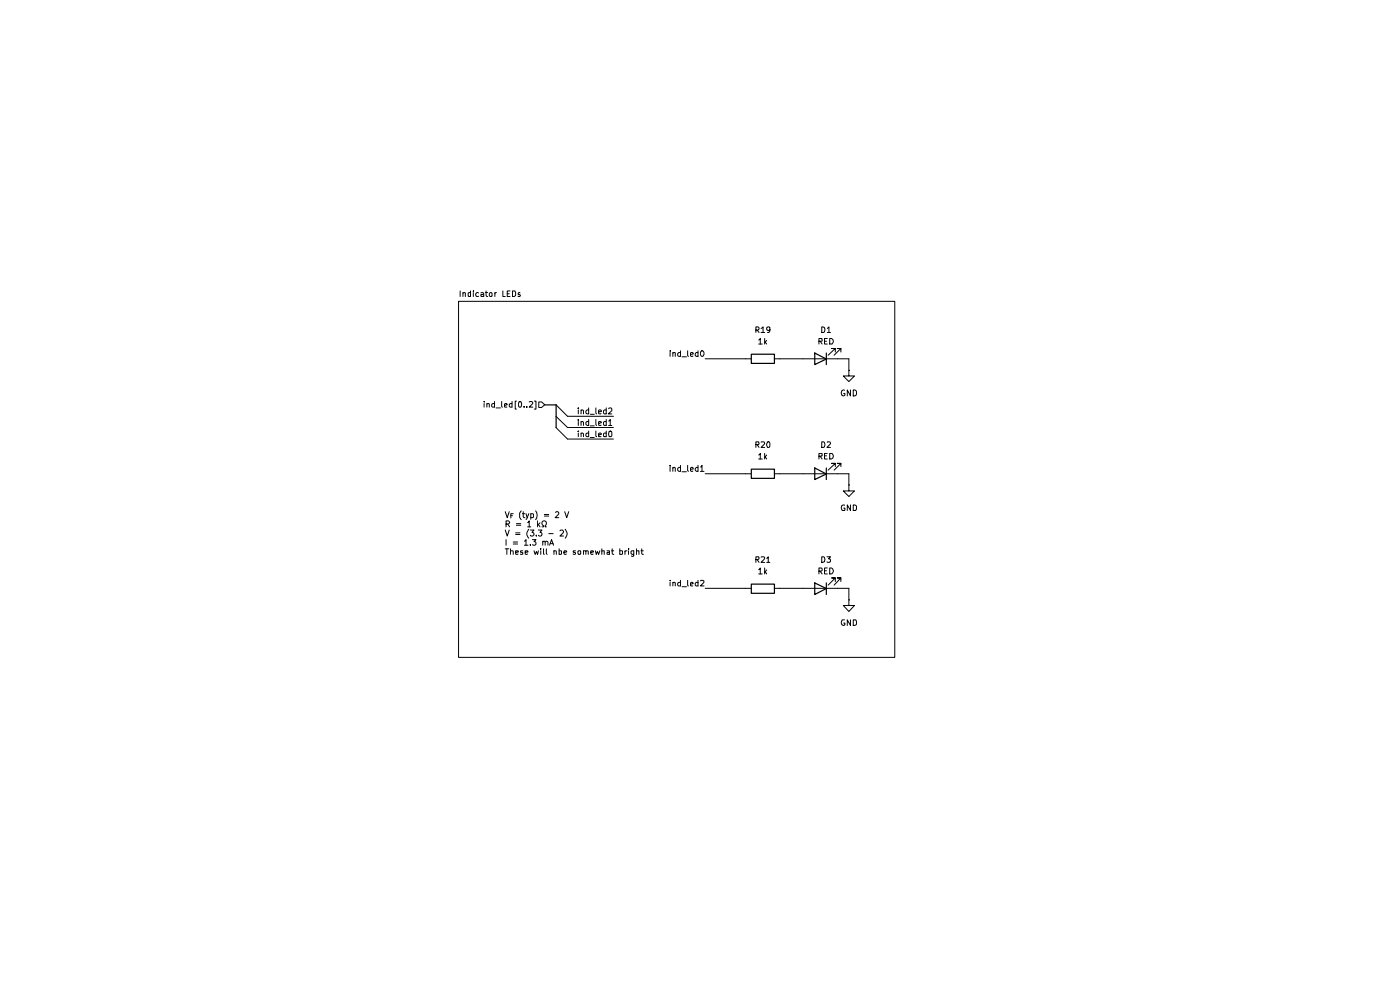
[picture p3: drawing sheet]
<svg xmlns="http://www.w3.org/2000/svg" width="297mm" height="210mm" viewBox="0 0 297 210" stroke-linecap="round" stroke-linejoin="round" font-family="sans-serif">
<g fill="none" stroke="#000" stroke-width=".21">
<path d="M142.2 74.4v.1M142.2 74.8v.8M142.7 74.9l.2-.1h.4v.8M142.7 74.8v.8M144.4 74.8h-.4l-.2 .2v.5h.6M144.4 74.4v1.2M144.7 75.7h.9M145.9 74.4v1l.1 .2M146.5 75.2l.6-.1-.2-.3-.4 .1v.5l.1 .2 .4-.1M148.1 74.8h-.4l-.2 .2 .1 .5h.5M148.1 74.4v1.2M148.8 74.4h.1a.62 .62 0 0 1 .5 .6 .62 .62 0 0 1-.5 .6 .84 .84 0 0 1-.1-1.2z"/>
<path d="M158.2 76.1h1.1M164.3 76.1h1.1M170.3 76.1h7.3M177.2 74.7v-.8h-.8h.8l-1.5 1.5M178.4 74.7v-.8h-.8h.8l-1.4 1.5M180.1 78.6v1.2h1.2l-1.2 1.1-1.2-1.1h1.2M180.1 78.6h.1M122.7 91.4v.1M122.7 89v.2M122.7 86.5v.2M122.7 86.9v.9M122.7 89.4v.9"/>
<path d="M122.7 91.9v.7M123.3 91.9h.3l.2 .1v.6M123.3 89.5l.3-.1 .2 .2v.7M123.3 87.1l.1-.2 .4 .2v.7M123.3 86.9v.9M123.3 89.4v.9M123.3 91.9v.7M124.9 91.4v1.2h-.4l-.2-.1 .1-.6h.5M124.9 89.5l-.4-.1-.2 .3v.3l.2 .3 .4-.1M124.9 87l-.4-.1-.2 .3 .1 .5h.5M124.9 86.5v1.3M124.9 89v1.3"/>
<path d="M125.2 92.8h.9M125.2 90.3h.9M125.2 87.9h.9M126.4 91.4v1.1l.2 .1M126.4 89v1.1l.2 .2M126.4 86.5v1.1l.2 .2M127 92.3l.6-.2-.2-.2h-.4v.7h.5M127 89.8l.6-.1-.2-.3-.4 .1v.7h.5M127 87.4l.6-.1-.2-.4-.4 .1v.7h.5M128.6 91.4v1.2h-.5v-.7h.5M128.6 89.5l-.3-.1-.3 .3 .1 .5h.5M128.6 87l-.3-.1-.3 .3 .1 .5h.5"/>
<path d="M128.6 86.5v1.3M128.6 89v1.3M129.1 89.3l.4-.3v1.3M129.1 86.7l.2-.2h.3l.2 .2v.4l-.8 .7h.8M129.1 90.3h.7M129.2 91.5l.3-.1 .3 .3v.8l-.2 .1-.4-.1zM142.2 98.7v.2M142.2 99.1v.9M142.7 99.3l.2-.2 .4 .1v.8M142.7 99.1v.9M144.4 99.2l-.4-.1-.2 .3v.3l.2 .3 .4-.1M144.4 98.7v1.3"/>
<path d="M145.9 98.7v1.1l.1 .2M146.5 99.6l.6-.1-.2-.4-.4 .2v.5l.1 .2 .4-.1M148.1 99.2l-.4-.1-.2 .3v.3l.2 .3 .4-.1M148.1 98.7v1.3M148.6 99.1h.2l.1-.4v1.3M148.6 100h.7M177.2 99v-.7h-.8h.8l-1.5 1.4M178.4 99v-.7h-.8h.8l-1.4 1.4M144.7 100.1h.9M170.3 100.5h7.3M180.1 102.9v1.2h1.2l-1.2 1.2-1.2-1.2h1.2M180.1 102.9h.1"/>
</g>
<path d="M159.4 75.1h4.9v2h-4.9zM172.8 74.9l2.5 1.3-2.5 1.1zM175.3 74.9v2.4M172.8 99.3l2.5 1.2-2.5 1.2zM175.3 99.3v2.4" fill="none" stroke="#000" stroke-width=".25"/>
<path d="M114.3 85.3h.6l.7 .5-.7 .6h-.6z" fill="#fff"/>
<g fill="none" stroke="#000" stroke-width=".21">
<path d="M97.3 63.9h92.5v75.5h-92.5zM97.6 61.7v1.2M98.2 62.2l.2-.1h.3v.8M98.2 62.1v.8M99.8 62.1h-.3l-.2 .1v.6h.5M99.8 61.7v1.2M100.4 61.7v.1M100.4 62.1v.8M101.5 62.1h-.3l-.3 .2 .1 .5h.5M102 62.1a.36 .36 0 0 1 .6 .2v.6M102.6 62.4l-.6 .1v.3h.6M103 62.1h.5"/>
<path d="M103.1 61.7v1l.4 .2M103.9 62.1h.3l.2 .1v.6h-.5zM105 62.1v.8M105.3 62.1l-.3 .2M106.7 61.7v1.2h.5M107.6 62.3h.4M108.2 61.7h-.6v1.2h.6M108.7 61.7h.5l.2 .3v.7l-.4 .2h-.3zM110.3 62.1h-.2l-.2 .2 .5 .4-.2 .2-.3-.1M149.6 76.1h8.6M160.4 70l.5-.1v-.5l-.5-.1v1.2M160.6 70l.4 .5"/>
<path d="M160.9 72.1l.4-.3v1.2M160.9 73h.8M161.5 69.7l.4-.4v1.2M161.5 70.5h.7M162.2 71.8v1.2M162.3 72.6l.3 .4M162.6 72.2l-.4 .4M163.3 69.8v.2a.42 .42 0 0 1-.5 0 .42 .42 0 0 1-.1-.6h.6v.9l-.2 .2h-.3M165.4 76.1h4.9M173.7 72.4h.6l.1-.5-.7-.1v1.2M174 72.4l.4 .6M174.3 69.3a.66 .66 0 0 1 .7 .5 .66 .66 0 0 1-.3 .7h-.4z"/>
<path d="M174.9 72.4h.4M175.5 71.8h-.6v1.2h.6M175.5 69.7l.3-.4v1.2M175.5 70.5h.7M176 71.8a.66 .66 0 0 1 .7 .4 .66 .66 0 0 1-.2 .8h-.5zM177.6 76.1h2.5v2.5M102.7 85.2v.1M102.7 85.6v.8M103.3 85.7h.5v.7M103.3 85.6v.8M104.9 85.2v1.2h-.4l-.2-.2 .1-.5h.5M105.2 86.5h1"/>
<path d="M106.4 85.2v1l.2 .2M107 86l.6-.2-.2-.2-.4 .2v.4l.1 .2h.4M108.6 85.2v1.2h-.4l-.2-.2 .1-.5h.5M109.6 85.1h-.3v1.7h.3M110.1 85.3l.3-.1a.91 .91 0 0 1 .1 1.2l-.4-.1zM111.2 86.3v.1M111.8 86.3v.1M112.3 85.3l.5-.1 .2 .2-.7 1h.7M113.4 85.1h.3v1.7h-.3M114.3 85.3h.6l.7 .5-.7 .6h-.6zM117.9 90.7l2.5 2.4h9.7M117.9 85.8l2.5 2.5h9.7"/>
<path d="M117.9 88.3l2.5 2.4h9.7M160.4 94.3h.5v-.6h-.5v1.2M160.6 94.3l.4 .6M160.9 96.5l.4-.3v1.2M160.9 97.4h.8M161.5 93.8l.5-.1 .2 .3-.7 .9h.7M162.2 96.2v1.2M162.3 96.9l.3 .5M162.6 96.5l-.4 .5M162.8 93.7h.3l.2 .3-.1 .8-.4 .1a1.05 1.05 0 0 1 0-1.2zM173.7 96.8l.7-.1v-.4l-.7-.1v1.2M174 96.8l.4 .6"/>
<path d="M174.3 93.7a.66 .66 0 0 1 .7 .5 .66 .66 0 0 1-.3 .7h-.4zM174.9 96.7h.4M175.5 96.2h-.6v1.2h.6M175.5 93.8l.5-.1 .2 .4-.8 .8h.8M176 96.2h.5a.66 .66 0 0 1 .2 .8 .66 .66 0 0 1-.7 .4zM179.2 82.8l-.1-.1a.64 .64 0 0 0-.6 .6 .64 .64 0 0 0 .5 .7l.2-.2v-.3h-.2M180.4 82.7v1.3l-.7-1.3v1.3M181 82.7a.52 .52 0 0 1 .7 .4v.5a.52 .52 0 0 1-.7 .4zM107.2 108.5l.4 1.3 .4-1.3M107.2 112.4l.4 1.3 .4-1.3M107.2 116.4h.7M107.4 111.2h.5l.2-.5-.2-.2h-.5v1.3"/>
<path d="M107.4 114.5v1.2M107.5 116.4v1.2M107.7 111.2l.4 .6M108.3 116.9l.5-.1 .1 .8M108.3 116.4v1.2M108.4 109.4h.3M108.9 109h-.5v.9M108.9 115h.9M108.9 115.4h.9M109.4 117.2l.6-.1-.1-.3h-.5v.7h.5M109.4 113h.9M109.4 113.4h.9"/>
<path d="M109.6 111.1h.9M109.6 111.4h.9M110.6 108.4l-.4 .5v.8l.4 .5M110.8 109h.5M110.9 116.8h-.4l-.1 .2 .1 .2 .4 .1v.2h-.5M111 108.5v1.1l.3 .2M111.2 114.8l.4-.3v1.2M111.2 115.7h.8M111.4 117.2l.6-.1-.1-.3h-.5v.7h.5M111.6 109l.2 .8M111.9 110.8l.4-.3v1.3M111.9 111.8h.7"/>
<path d="M112.2 109l-.4 1.1h-.2M112.2 112.3h-.1a1.21 1.21 0 0 0 .1 1.8M112.5 112.4h.8l-.4 .5 .3 .1 .1 .5-.3 .2h-.3l-.2-.2M112.5 115.6v.1M112.6 109h.6v.6l-.3 .2-.3-.1M112.6 109v1.1M112.9 114.5h.8l-.4 .4 .3 .1v.6h-.7M113.3 116.8l.2 .8 .3-.6 .2 .6 .2-.8M113.6 108.4a1.44 1.44 0 0 1 0 1.8M113.8 113.5v.2M114 110.5v1.3M114.2 112.4h.8l-.4 .5 .4 .3-.1 .4-.5 .1-.2-.2"/>
<path d="M114.2 111.2l.4 .6M114.6 110.9l-.6 .5M114.7 116.4v.1M114.7 116.8v.8M115 111.8h.3v-.3l-.3-.3 .1-.5 .2-.2 .5 .2a.6 .6 0 0 1-.1 .8v.3h.2M115.1 115l.2-.2 .4 .1v.8M115.1 114.8v.9M115.3 116.4v1.1l.2 .1M115.5 109.1h.9M115.5 109.5h.9M115.7 115l.1-.2 .4 .2v.7M115.9 116.4v1l.2 .2"/>
<path d="M116.4 113.2h.9M116.6 115.7l.4-1.2 .4 1.2M116.8 115.3h.5M117.5 116.9l.4-.1 .1 .8M117.5 116.8v.8M117.9 108.7l.1-.2 .4 .1 .1 .4-.7 .8h.7M118.6 116.8l.5 .1v.6h-.5M118.6 116.4v1.2M118.8 112.6l.2-.2h.3l.2 .3v.3l-.7 .7h.7M119.6 117.2l.6-.1-.1-.3h-.4l-.1 .2v.4l.2 .2 .3-.1M119.8 108.5l.4 1.3 .4-1.3M119.9 112.3h.1a1.21 1.21 0 0 1-.1 1.8"/>
<path d="M122.1 116.8h-.4l-.1 .2 .1 .2 .4 .1v.2h-.5M122.7 116.8l.5 .1v.6h-.5zM123.8 116.9l.4-.1 .1 .8M123.8 116.8v.8M124.3 117v-.2h.4l.1 .8M125.3 117.2l.6-.1-.1-.3h-.4l-.1 .2v.4l.2 .2 .3-.1M126.3 116.8l.2 .8 .2-.6 .3 .6 .3-.8M127.7 116.9l.5-.1v.8M127.7 116.4v1.2M128.8 116.8h.5v.8M129.3 117.1l-.5 .1v.3h.5M129.7 116.8h.5"/>
<path d="M129.9 116.4v1l.3 .2M131.5 116.8l.6 .1v.6h-.6M131.5 116.4v1.2M132.6 116.8v.8M133 116.8l-.4 .2M133.3 116.4v.1M133.3 116.8v.8M134.4 117.5h-.5v-.5l.1-.2h.4v1.1h-.5M135 116.9l.5-.1v.8M135 116.4v1.2M136 116.8h.5M136.1 116.4v1l.4 .2"/>
<path d="M149.6 100.5h9.7M160.4 118.7l.5-.1v-.5h-.5v1.2M160.6 118.7l.4 .6M161.5 118.2l.5-.1 .2 .2-.1 .3-.6 .7h.7M162.6 118.4l.4-.3v1.2M162.6 119.3h.7M164.3 100.5h6M174.3 118.1h.4a.66 .66 0 0 1 .3 .8 .66 .66 0 0 1-.7 .4zM175.4 118.1h.8l-.4 .4 .4 .3-.1 .4h-.7M177.6 100.5h2.5v2.4M179.2 107.2l-.1-.1a.66 .66 0 0 0-.6 .5 .66 .66 0 0 0 .2 .7l.5-.1v-.4h-.2M180.4 107.1v1.2l-.7-1.2v1.2"/>
<path d="M181 107.1l.7 .3v.6l-.2 .3h-.5zM142.2 123.1v.1M142.2 123.5v.8M142.7 123.6h.6v.7M142.7 123.5v.8M144.4 123.1v1.2h-.5l-.1-.2v-.5h.6M144.7 124.5h.9M145.9 123.1v1l.1 .2M146.5 123.9l.6-.1-.2-.3-.4 .2v.4l.1 .2h.4M148.1 123.1v1.2h-.4l-.2-.2 .1-.5h.5M148.6 123.2l.5-.1 .2 .3-.7 .9h.7M149.6 124.8h9.7"/>
<path d="M160.9 120.8h.2l.2-.3v1.2M160.9 121.7h.8M162.2 120.5v1.2M162.3 121.2l.3 .5M162.6 120.9l-.4 .5M164.3 124.8h15.8v2.5M173.7 121.2h.5l.2-.2v-.4l-.2-.1h-.5v1.2M174 121.2l.4 .5M174.9 121.1h.4M175.5 120.5h-.6v1.2h.6M176 120.5a.65 .65 0 0 1 .8 .6 .65 .65 0 0 1-.8 .6zM177.2 123.4v-.8h-.8h.8l-1.5 1.5"/>
<path d="M178.4 123.4v-.8h-.8h.8l-1.4 1.5M179.2 131.5h-.5a.61 .61 0 0 0-.2 .8 .61 .61 0 0 0 .7 .3v-.4h-.2M180.1 127.3v1.1h1.2l-1.2 1.3-1.2-1.3h1.2M180.1 127.3h.1M180.4 131.5v1.2l-.7-1.2v1.2M181 131.5h.5l.2 .2v.7l-.4 .3h-.3z"/>
</g>
<path d="M115.6 85.9h2.4v4.8M159.4 99.5h4.9v2h-4.9zM159.4 123.9h4.9v2h-4.9zM172.8 123.7l2.5 1.1-2.5 1.3zM175.3 123.7v2.4" fill="none" stroke="#000" stroke-width=".25"/>
</svg>
